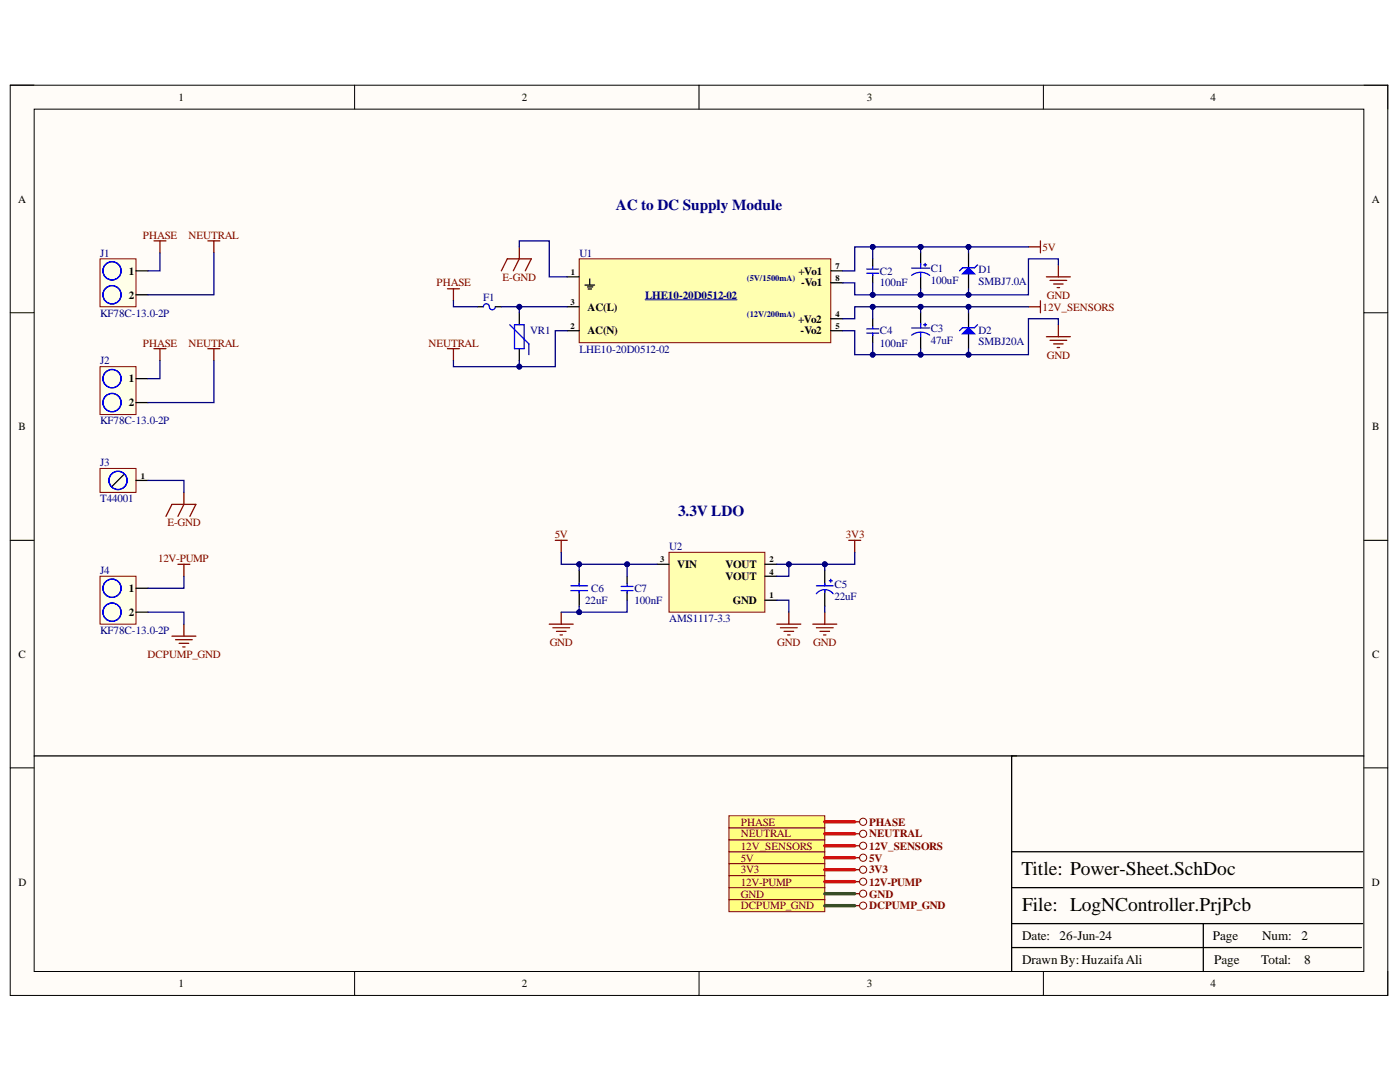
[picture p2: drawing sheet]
<svg xmlns="http://www.w3.org/2000/svg" width="279mm" height="216mm" viewBox="0 0 279 216" stroke-linecap="round" stroke-linejoin="round" font-family="sans-serif">
<defs><g id="words">
<g font-size="3.9">
<text x="203.8" y="174.6">Title: Power-Sheet.SchDoc</text>
<text x="204" y="181.8">File: LogNController.PrjPcb</text>
</g>
<g font-size="3" fill="#000080">
<text x="122.9" y="41.9">AC to DC Supply Module</text>
<text x="135.3" y="102.9">3.3V LDO</text>
</g>
<g font-size="2.6">
<text x="204" y="187.6">Date:</text>
<text x="211.5" y="187.6">26-Jun-24</text>
<text x="242.1" y="187.6">Page</text>
<text x="251.9" y="187.6">Num:</text>
<text x="259.7" y="187.6">2</text>
<text x="204" y="192.4">Drawn By: HuzaifaAli</text>
<text x="242.3" y="192.4">Page</text>
<text x="251.7" y="192.4">Total:</text>
<text x="260.3" y="192.4">8</text>
</g>
<g font-size="2.2">
<text x="35.6" y="20.1">1</text>
<text x="104.1" y="20.1">2</text>
<text x="173" y="20.1">3</text>
<text x="241.6" y="20.1">4</text>
<text x="3.6" y="40.4">A</text>
<text x="273.8" y="40.4">A</text>
<text x="25.7" y="54.8">1</text>
<text x="25.7" y="59.6">2</text>
<text x="159.4" y="54.8">+Vo1</text>
<text x="159.9" y="57.2">-Vo1</text>
<text x="117.2" y="62">AC(L)</text>
<text x="159.3" y="64.4">+Vo2</text>
<text x="117.2" y="66.7">AC(N)</text>
<text x="159.8" y="66.7">-Vo2</text>
<text x="25.7" y="76.3">1</text>
<text x="25.7" y="81.1">2</text>
<text x="3.7" y="85.8">B</text>
<text x="273.9" y="85.8">B</text>
<text x="135.2" y="113.4">VIN</text>
<text x="144.8" y="113.4">VOUT</text>
<text x="25.7" y="118.1">1</text>
<text x="144.8" y="115.8">VOUT</text>
<text x="25.7" y="123">2</text>
<text x="146.2" y="120.5">GND</text>
<text x="3.7" y="131.3">C</text>
<text x="273.9" y="131.3">C</text>
<text x="3.7" y="176.7">D</text>
<text x="273.8" y="176.7">D</text>
<text x="35.6" y="197">1</text>
<text x="104.1" y="197">2</text>
<text x="173" y="197">3</text>
<text x="241.6" y="197">4</text>
</g>
<g font-size="2.2" fill="#800000">
<text x="28.5" y="47.6">PHASE</text>
<text x="37.6" y="47.6">NEUTRAL</text>
<text x="208.1" y="50.1">5V</text>
<text x="87.1" y="57.2">PHASE</text>
<text x="100.3" y="56">E-GND</text>
<text x="208.9" y="59.6">GND</text>
<text x="208.1" y="62">12V_SENSORS</text>
<text x="28.5" y="69.2">PHASE</text>
<text x="37.6" y="69.2">NEUTRAL</text>
<text x="85.5" y="69.2">NEUTRAL</text>
<text x="208.9" y="71.5">GND</text>
<text x="33.4" y="105">E-GND</text>
<text x="110.7" y="107.4">5V</text>
<text x="168.8" y="107.4">3V3</text>
<text x="31.5" y="112.1">12V-PUMP</text>
<text x="29.4" y="131.3">DCPUMP_GND</text>
<text x="109.7" y="128.9">GND</text>
<text x="155.1" y="128.9">GND</text>
<text x="162.3" y="128.9">GND</text>
<text x="147.8" y="167.1">NEUTRAL</text>
<text x="147.8" y="164.7">PHASE</text>
<text x="173.5" y="167.1">NEUTRAL</text>
<text x="173.5" y="164.7">PHASE</text>
<text x="147.8" y="171.9">5V</text>
<text x="147.8" y="169.5">12V_SENSORS</text>
<text x="173.5" y="171.9">5V</text>
<text x="173.5" y="169.5">12V_SENSORS</text>
<text x="147.8" y="179.1">GND</text>
<text x="147.8" y="174.3">3V3</text>
<text x="147.8" y="176.7">12V-PUMP</text>
<text x="173.5" y="179.1">GND</text>
<text x="173.5" y="174.3">3V3</text>
<text x="173.5" y="176.7">12V-PUMP</text>
<text x="147.8" y="181.5">DCPUMP_GND</text>
<text x="173.5" y="181.5">DCPUMP_GND</text>
</g>
<g font-size="2.2" fill="#000080">
<text x="20" y="51.2">J1</text>
<text x="115.6" y="51.2">U1</text>
<text x="128.7" y="59.6">LHE10-20D0512-02</text>
<text x="175.6" y="54.8">C2</text>
<text x="175.6" y="57.2">100nF</text>
<text x="185.7" y="54.3">C1</text>
<text x="185.7" y="56.7">100uF</text>
<text x="195.3" y="54.5">D1</text>
<text x="195.3" y="56.9">SMBJ7.0A</text>
<text x="20" y="63.2">KF78C-13.0-2P</text>
<text x="96.4" y="60">F1</text>
<text x="105.8" y="66.6">VR1</text>
<text x="115.6" y="70.4">LHE10-20D0512-02</text>
<text x="175.6" y="66.7">C4</text>
<text x="175.6" y="69.2">100nF</text>
<text x="185.7" y="66.2">C3</text>
<text x="185.7" y="68.6">47uF</text>
<text x="195.3" y="66.6">D2</text>
<text x="195.3" y="68.9">SMBJ20A</text>
<text x="20" y="72.7">J2</text>
<text x="20" y="84.6">KF78C-13.0-2P</text>
<text x="20" y="93">J3</text>
<text x="20" y="100.2">T44001</text>
<text x="133.6" y="109.8">U2</text>
<text x="20" y="114.6">J4</text>
<text x="118" y="118.1">C6</text>
<text x="126.6" y="118.1">C7</text>
<text x="166.5" y="117.3">C5</text>
<text x="166.5" y="119.7">22uF</text>
<text x="116.8" y="120.5">22uF</text>
<text x="126.6" y="120.5">100nF</text>
<text x="133.6" y="124.1">AMS1117-3.3</text>
<text x="20" y="126.5">KF78C-13.0-2P</text>
</g>
<g font-size="1.7">
<text x="166.7" y="53.7">7</text>
<text x="113.9" y="54.9">1</text>
<text x="166.7" y="56.1">8</text>
<text x="113.8" y="65.6">2</text>
<text x="113.8" y="60.9">3</text>
<text x="166.7" y="63.3">4</text>
<text x="166.7" y="65.6">5</text>
<text x="28.1" y="95.6">1</text>
<text x="131.8" y="112.2">3</text>
<text x="153.6" y="112.2">2</text>
<text x="153.6" y="119.4">1</text>
<text x="153.6" y="114.7">4</text>
</g>
<g font-size="1.7" fill="#000080">
<text x="149" y="56.1">(5V/1500mA)</text>
<text x="149" y="63.3">(12V/200mA)</text>
</g>
</g></defs>
<path d="M2 17h275v181.6h-275z" fill-rule="evenodd" fill="#fffcf8"/>
<path d="M2 17h275v181.6h-275z" fill="none" stroke="#000" stroke-width=".2"/>
<path d="M6.8 21.8h265.4v172.1h-265.4z" fill-rule="evenodd" fill="#fffcf8"/>
<g fill="none" stroke="#000" stroke-width=".2">
<path d="M2 17h4.8M70.8 17v4.8M139.5 17v4.8M208.2 17v4.8M272.2 17h4.8v4.8M6.8 21.8h265.4v172.1h-265.4zM2 62.4h4.8M272.2 62.4h4.8M2 107.8h4.8M272.2 107.8h4.8M2 153.2h4.8M272.2 153.2h4.8"/>
<path d="M70.8 193.9v4.7M139.5 193.9v4.7M208.2 193.9v4.7M277 193.9v4.7"/>
</g>
<path d="M272.2 150.8h-70.3v43.1M201.9 177.1h70M201.9 170h70M201.9 189.1h69.8M201.9 184.3h70M240.1 184.3v9.6" fill="none" stroke="#000" stroke-width=".25"/>
<path d="M133.5 110.2h19.1v12h-19.1z" fill-rule="evenodd" fill="#ffffb0"/>
<path d="M133.5 110.2h19.1v12h-19.1z" fill="none" stroke="#800000" stroke-width=".2"/>
<path d="M131.1 112.6h2.4M152.6 119.8h2.4M152.6 112.6h2.4M152.6 115h2.4M164.6 113.8v3.1M164.6 117.9v3.1" fill="none" stroke="#000" stroke-width=".25"/>
<path d="M162.9 116.9h3.4M164.6 116.4v.5M164.6 117.7v.5M165.5 115.9h.6M165.8 115.6v.6M166.3 118.5a2.12 2.12 0 0 0-3.4 0" fill="none" stroke="#00f" stroke-width=".25"/>
<g fill="none" stroke="#800000" stroke-width=".25">
<path d="M110.8 107.8h2.4M112 107.8v2.4M169.4 107.8h2.4M170.6 107.8v2.4M109.6 124.5h4.8M110.3 125.3h3.4M111 126h2M111.8 126.7h.4M112 122.2v2.3M155 124.5h4.8M155.8 125.3h3.3M156.5 126h1.9"/>
<path d="M157.2 126.7h.5M157.4 122.2v2.3M162.2 124.5h4.8M162.9 125.3h3.4M163.6 126h2M164.4 126.7h.4M164.6 122.2v2.3"/>
</g>
<path d="M20 51.6h7.1v9.6h-7.1z" fill-rule="evenodd" fill="#ffffe8"/>
<path d="M20 51.6h7.1v9.6h-7.1z" fill="none" stroke="#800000" stroke-width=".2"/>
<path d="M27.1 54h2.4M27.1 58.8h2.4" fill="none" stroke="#000" stroke-width=".25"/>
<g fill="none" stroke="#00f" stroke-width=".25">
<circle cx="22.4" cy="58.8" r="1.82"/>
<circle cx="22.4" cy="54" r="1.82"/>
</g>
<path d="M30.7 48.1h2.4M31.9 48.1v2.4M41.5 48.1h2.4M42.7 48.1v2.4" fill="none" stroke="#800000" stroke-width=".25"/>
<path d="M20 73.2h7.1v9.5h-7.1z" fill-rule="evenodd" fill="#ffffe8"/>
<path d="M20 73.2h7.1v9.5h-7.1z" fill="none" stroke="#800000" stroke-width=".2"/>
<path d="M27.1 75.6h2.4M27.1 80.3h2.4" fill="none" stroke="#000" stroke-width=".25"/>
<g fill="none" stroke="#00f" stroke-width=".25">
<circle cx="22.4" cy="75.6" r="1.82"/>
<circle cx="22.4" cy="80.3" r="1.82"/>
</g>
<path d="M30.7 69.6h2.4M31.9 69.6v2.4M41.5 69.6h2.4M42.7 69.6v2.4" fill="none" stroke="#800000" stroke-width=".25"/>
<path d="M20 115h7.1v9.5h-7.1z" fill-rule="evenodd" fill="#ffffe8"/>
<path d="M20 115h7.1v9.5h-7.1z" fill="none" stroke="#800000" stroke-width=".2"/>
<path d="M183.7 50.5v2.4M183.7 55.2v2.4M183.7 62.4v2.4M183.7 67.2v2.4M27.1 117.4h2.4M115.6 113.8v3.1M115.6 117.9v3.1M125.2 115v1.4M125.2 118.2v1.6M27.1 122.2h2.4" fill="none" stroke="#000" stroke-width=".25"/>
<g fill="none" stroke="#00f" stroke-width=".25">
<path d="M181.9 54.9a2.98 2.98 0 0 1 3.6 0M181.9 53.5h3.6M183.7 52.6v.9M183.7 54.3v.9M184.3 52.9h.6M184.6 52.5v.7M181.9 66.9a2.98 2.98 0 0 1 3.6 0M181.9 65.4h3.6M183.7 64.6v.8M183.7 66.3v.9M184.3 64.8h.6M184.6 64.5v.6"/>
<path d="M113.9 116.9h3.4M113.9 117.9h3.4M115.6 116.4v.5M115.6 117.9v.4M124 117.9h2.3M124 117h2.3M125.2 116.4v.5M125.2 117.9v.4"/>
<circle cx="22.4" cy="117.4" r="1.82"/>
<circle cx="22.4" cy="122.2" r="1.82"/>
</g>
<path d="M35.5 112.6h2.4M36.7 112.6v2.4M34.3 126.9h4.8M35 127.6h3.4M35.7 128.4h2M36.5 129.1h.4M36.7 124.5v2.4" fill="none" stroke="#800000" stroke-width=".25"/>
<path d="M115.6 51.6h50.2v16.8h-50.2z" fill-rule="evenodd" fill="#ffffb0"/>
<path d="M115.6 51.6h50.2v16.8h-50.2z" fill="none" stroke="#800000" stroke-width=".2"/>
<g fill="none" stroke="#000" stroke-width=".25">
<path d="M113.2 55.2h2.4M116.8 56.9h1.9M117.3 57.2h1M117.4 57.7h.6M117.7 55.7v1.2M165.8 56.4h2.4M165.8 54h2.4M174.2 51.6v1.5M174.2 54.9v1.5M193.3 50.5v2.9M193.3 54.6v3M113.2 66h2.4"/>
<path d="M113.2 61.2h2.4M165.8 66h2.4M165.8 63.6h2.4M174.2 63.6v1.4M174.2 66.8v1.6"/>
</g>
<path d="M128.7 59.8h18.4" fill="none" stroke="#000080" stroke-width=".2"/>
<path d="M173 54.5h2.4M173 53.7h2.4M174.2 53.1v.5M174.2 54.5v.5M173 66.5h2.4M173 65.6h2.4M174.2 65v.5M174.2 66.5v.5" fill="none" stroke="#00f" stroke-width=".25"/>
<g fill="none" stroke="#800000" stroke-width=".25">
<path d="M205.2 49.3h2.4M207.6 48.1v2.4M208.8 55.2h4.8M209.6 56h3.3M210.3 56.7h1.9M211 57.4h.5M211.2 52.9v2.3M205.2 61.2h2.4M207.6 60v2.4M208.8 67.2h4.8M209.6 67.9h3.3M210.3 68.6h1.9"/>
<path d="M211 69.3h.5M211.2 64.8v2.4"/>
</g>
<path d="M192.1 54.6l1.2-1.2 1.2 1.2z" fill="#00f"/>
<path d="M192.1 54.6l1.2-1.2 1.2 1.2zM195.1 52.9l-.6 .5h-2.4l-.6 .6" fill="none" stroke="#00f" stroke-width=".25"/>
<path d="M193.3 62.4v3M193.3 66.6v3" fill="none" stroke="#000" stroke-width=".25"/>
<path d="M192.1 66.6l1.2-1.2 1.2 1.2z" fill="#00f"/>
<path d="M96.5 61.2a.64 .64 0 0 1 .7-.6 .64 .64 0 0 1 .5 .8 .6 .6 0 0 0 .7 .4 .6 .6 0 0 0 .5-.6M101.7 64.8l3.9 3.8v2.2M102.7 64.8h1.9v4.8h-1.9zM192.1 66.6l1.2-1.2 1.2 1.2zM195.1 64.8l-.6 .6h-2.4l-.6 .6" fill="none" stroke="#00f" stroke-width=".25"/>
<path d="M95.3 61.2h1.2M98.9 61.2h1.2M103.6 62.4v2.4M103.6 69.6v2.4M6.8 150.8h196.1" fill="none" stroke="#000" stroke-width=".25"/>
<path d="M89.3 57.6h2.4M90.5 57.6v2.4M100.1 54l1.1-2.4h4.8l-1.2 2.4M103.6 49.3v2.3l-1.2 2.4M89.3 69.6h2.4M90.5 69.6v2.4" fill="none" stroke="#800000" stroke-width=".25"/>
<path d="M20 93.5h7.1v4.8h-7.1z" fill-rule="evenodd" fill="#ffffe8"/>
<path d="M20 93.5h7.1v4.8h-7.1z" fill="none" stroke="#800000" stroke-width=".2"/>
<path d="M24.8 94.7l-2.4 2.4M27.1 95.9h2.4" fill="none" stroke="#000" stroke-width=".25"/>
<circle cx="23.6" cy="95.9" r="1.82" fill="none" stroke="#00f" stroke-width=".25"/>
<path d="M36.7 98.3v2.3l-1.2 2.4M33.1 103l1.2-2.4h4.8l-1.2 2.4" fill="none" stroke="#800000" stroke-width=".25"/>
<path d="M145.5 177.1h19.1v2.4h-19.1z" fill-rule="evenodd" fill="#ffff80"/>
<g fill="none" stroke="#800000" stroke-width=".2">
<path d="M145.5 177.1h19.1v2.4h-19.1z"/>
<circle cx="172.3" cy="178.3" r=".71"/>
</g>
<path d="M170.6 178.3h.9" fill="none" stroke="#800000" stroke-width=".25"/>
<path d="M145.5 170h19.1v2.3h-19.1z" fill-rule="evenodd" fill="#ffff80"/>
<g fill="none" stroke="#800000" stroke-width=".2">
<path d="M145.5 170h19.1v2.3h-19.1z"/>
<circle cx="172.3" cy="171.1" r=".72"/>
</g>
<path d="M170.6 171.1h.9" fill="none" stroke="#800000" stroke-width=".25"/>
<path d="M145.5 167.6h19.1v2.4h-19.1z" fill-rule="evenodd" fill="#ffff80"/>
<g fill="none" stroke="#800000" stroke-width=".2">
<path d="M145.5 167.6h19.1v2.4h-19.1z"/>
<circle cx="172.3" cy="168.8" r=".72"/>
</g>
<path d="M170.6 168.8h.9" fill="none" stroke="#800000" stroke-width=".25"/>
<path d="M145.5 165.2h19.1v2.4h-19.1z" fill-rule="evenodd" fill="#ffff80"/>
<g fill="none" stroke="#800000" stroke-width=".2">
<path d="M145.5 165.2h19.1v2.4h-19.1z"/>
<circle cx="172.3" cy="166.4" r=".72"/>
</g>
<path d="M170.6 166.4h.9" fill="none" stroke="#800000" stroke-width=".25"/>
<path d="M145.5 162.8h19.1v2.4h-19.1z" fill-rule="evenodd" fill="#ffff80"/>
<g fill="none" stroke="#800000" stroke-width=".2">
<path d="M145.5 162.8h19.1v2.4h-19.1z"/>
<circle cx="172.3" cy="164" r=".72"/>
</g>
<path d="M170.6 164h.9" fill="none" stroke="#800000" stroke-width=".25"/>
<path d="M145.5 172.3h19.1v2.4h-19.1z" fill-rule="evenodd" fill="#ffff80"/>
<g fill="none" stroke="#800000" stroke-width=".2">
<path d="M145.5 172.3h19.1v2.4h-19.1z"/>
<circle cx="172.3" cy="173.5" r=".72"/>
</g>
<path d="M170.6 173.5h.9" fill="none" stroke="#800000" stroke-width=".25"/>
<path d="M145.5 174.7h19.1v2.4h-19.1z" fill-rule="evenodd" fill="#ffff80"/>
<g fill="none" stroke="#800000" stroke-width=".2">
<path d="M145.5 174.7h19.1v2.4h-19.1z"/>
<circle cx="172.3" cy="175.9" r=".71"/>
</g>
<path d="M170.6 175.9h.9" fill="none" stroke="#800000" stroke-width=".25"/>
<path d="M145.5 179.5h19.1v2.4h-19.1z" fill-rule="evenodd" fill="#ffff80"/>
<g fill="none" stroke="#800000" stroke-width=".2">
<path d="M145.5 179.5h19.1v2.4h-19.1z"/>
<circle cx="172.3" cy="180.7" r=".71"/>
</g>
<path d="M170.6 180.7h.9" fill="none" stroke="#800000" stroke-width=".25"/>
<path d="M155 119.8h2.4v2.4M155 112.6h2.4v2.4h-2.4" fill="none" stroke="#000080" stroke-width=".25"/>
<circle cx="157.4" cy="112.6" r=".48" fill="#000080"/>
<circle cx="157.4" cy="112.6" r=".48" fill="none" stroke="#000080" stroke-width=".2"/>
<path d="M31.9 50.5v3.5h-2.4M42.7 50.5v8.3h-13.2M31.9 72v3.6h-2.4M42.7 72v8.3h-13.2M36.7 115v2.4h-7.2M115.6 112.6v1.2M29.5 122.2h7.2v2.3M164.6 121v1.2" fill="none" stroke="#000080" stroke-width=".25"/>
<circle cx="115.6" cy="112.6" r=".48" fill="#000080"/>
<circle cx="115.6" cy="112.6" r=".48" fill="none" stroke="#000080" stroke-width=".2"/>
<path d="M115.6 121v1.2" fill="none" stroke="#000080" stroke-width=".25"/>
<circle cx="115.6" cy="122.2" r=".48" fill="#000080"/>
<circle cx="115.6" cy="122.2" r=".48" fill="none" stroke="#000080" stroke-width=".2"/>
<path d="M131.1 112.6h-5.9v2.4" fill="none" stroke="#000080" stroke-width=".25"/>
<circle cx="125.2" cy="112.6" r=".48" fill="#000080"/>
<circle cx="125.2" cy="112.6" r=".48" fill="none" stroke="#000080" stroke-width=".2"/>
<path d="M205.2 49.3h-34.6v4.7h-2.4" fill="none" stroke="#000080" stroke-width=".25"/>
<circle cx="174.2" cy="49.3" r=".48" fill="#000080"/>
<circle cx="174.2" cy="49.3" r=".48" fill="none" stroke="#000080" stroke-width=".2"/>
<circle cx="183.7" cy="49.3" r=".48" fill="#000080"/>
<circle cx="183.7" cy="49.3" r=".48" fill="none" stroke="#000080" stroke-width=".2"/>
<circle cx="193.3" cy="49.3" r=".48" fill="#000080"/>
<circle cx="193.3" cy="49.3" r=".48" fill="none" stroke="#000080" stroke-width=".2"/>
<path d="M205.2 61.2h-34.6v2.4h-2.4" fill="none" stroke="#000080" stroke-width=".25"/>
<circle cx="174.2" cy="61.2" r=".48" fill="#000080"/>
<circle cx="174.2" cy="61.2" r=".48" fill="none" stroke="#000080" stroke-width=".2"/>
<circle cx="183.7" cy="61.2" r=".48" fill="#000080"/>
<circle cx="183.7" cy="61.2" r=".48" fill="none" stroke="#000080" stroke-width=".2"/>
<circle cx="193.3" cy="61.2" r=".48" fill="#000080"/>
<circle cx="193.3" cy="61.2" r=".48" fill="none" stroke="#000080" stroke-width=".2"/>
<path d="M211.2 64.8v-1.2h-6v7.2h-34.6v-4.8h-2.4" fill="none" stroke="#000080" stroke-width=".25"/>
<circle cx="174.2" cy="70.8" r=".48" fill="#000080"/>
<circle cx="174.2" cy="70.8" r=".48" fill="none" stroke="#000080" stroke-width=".2"/>
<circle cx="183.7" cy="70.8" r=".48" fill="#000080"/>
<circle cx="183.7" cy="70.8" r=".48" fill="none" stroke="#000080" stroke-width=".2"/>
<circle cx="193.3" cy="70.8" r=".48" fill="#000080"/>
<circle cx="193.3" cy="70.8" r=".48" fill="none" stroke="#000080" stroke-width=".2"/>
<path d="M211.2 52.9v-1.3h-6v7.2h-34.6v-2.4h-2.4" fill="none" stroke="#000080" stroke-width=".25"/>
<circle cx="174.2" cy="58.8" r=".48" fill="#000080"/>
<circle cx="174.2" cy="58.8" r=".48" fill="none" stroke="#000080" stroke-width=".2"/>
<circle cx="183.7" cy="58.8" r=".48" fill="#000080"/>
<circle cx="183.7" cy="58.8" r=".48" fill="none" stroke="#000080" stroke-width=".2"/>
<circle cx="193.3" cy="58.8" r=".48" fill="#000080"/>
<circle cx="193.3" cy="58.8" r=".48" fill="none" stroke="#000080" stroke-width=".2"/>
<path d="M174.2 61.2v2.4" fill="none" stroke="#000080" stroke-width=".25"/>
<circle cx="174.2" cy="61.2" r=".48" fill="#000080"/>
<circle cx="174.2" cy="61.2" r=".48" fill="none" stroke="#000080" stroke-width=".2"/>
<path d="M174.2 68.4v2.4" fill="none" stroke="#000080" stroke-width=".25"/>
<circle cx="174.2" cy="70.8" r=".48" fill="#000080"/>
<circle cx="174.2" cy="70.8" r=".48" fill="none" stroke="#000080" stroke-width=".2"/>
<path d="M174.2 49.3v2.3" fill="none" stroke="#000080" stroke-width=".25"/>
<circle cx="174.2" cy="49.3" r=".48" fill="#000080"/>
<circle cx="174.2" cy="49.3" r=".48" fill="none" stroke="#000080" stroke-width=".2"/>
<path d="M174.2 56.4v2.4" fill="none" stroke="#000080" stroke-width=".25"/>
<circle cx="174.2" cy="58.8" r=".48" fill="#000080"/>
<circle cx="174.2" cy="58.8" r=".48" fill="none" stroke="#000080" stroke-width=".2"/>
<path d="M183.7 49.3v1.2" fill="none" stroke="#000080" stroke-width=".25"/>
<circle cx="183.7" cy="49.3" r=".48" fill="#000080"/>
<circle cx="183.7" cy="49.3" r=".48" fill="none" stroke="#000080" stroke-width=".2"/>
<path d="M183.7 57.6v1.2" fill="none" stroke="#000080" stroke-width=".25"/>
<circle cx="183.7" cy="58.8" r=".48" fill="#000080"/>
<circle cx="183.7" cy="58.8" r=".48" fill="none" stroke="#000080" stroke-width=".2"/>
<path d="M183.7 61.2v1.2" fill="none" stroke="#000080" stroke-width=".25"/>
<circle cx="183.7" cy="61.2" r=".48" fill="#000080"/>
<circle cx="183.7" cy="61.2" r=".48" fill="none" stroke="#000080" stroke-width=".2"/>
<path d="M183.7 69.6v1.2" fill="none" stroke="#000080" stroke-width=".25"/>
<circle cx="183.7" cy="70.8" r=".48" fill="#000080"/>
<circle cx="183.7" cy="70.8" r=".48" fill="none" stroke="#000080" stroke-width=".2"/>
<path d="M193.3 61.2v1.2" fill="none" stroke="#000080" stroke-width=".25"/>
<circle cx="193.3" cy="61.2" r=".48" fill="#000080"/>
<circle cx="193.3" cy="61.2" r=".48" fill="none" stroke="#000080" stroke-width=".2"/>
<path d="M193.3 69.6v1.2" fill="none" stroke="#000080" stroke-width=".25"/>
<circle cx="193.3" cy="70.8" r=".48" fill="#000080"/>
<circle cx="193.3" cy="70.8" r=".48" fill="none" stroke="#000080" stroke-width=".2"/>
<path d="M193.3 57.6v1.2" fill="none" stroke="#000080" stroke-width=".25"/>
<circle cx="193.3" cy="58.8" r=".48" fill="#000080"/>
<circle cx="193.3" cy="58.8" r=".48" fill="none" stroke="#000080" stroke-width=".2"/>
<path d="M193.3 49.3v1.2" fill="none" stroke="#000080" stroke-width=".25"/>
<circle cx="193.3" cy="49.3" r=".48" fill="#000080"/>
<circle cx="193.3" cy="49.3" r=".48" fill="none" stroke="#000080" stroke-width=".2"/>
<path d="M103.6 49.3v-1.2h6v7.1h3.6M113.2 66h-2.4v7.2h-7.2v-1.2" fill="none" stroke="#000080" stroke-width=".25"/>
<circle cx="103.6" cy="73.2" r=".48" fill="#000080"/>
<circle cx="103.6" cy="73.2" r=".48" fill="none" stroke="#000080" stroke-width=".2"/>
<path d="M100.1 61.2h13.1" fill="none" stroke="#000080" stroke-width=".25"/>
<circle cx="103.6" cy="61.2" r=".48" fill="#000080"/>
<circle cx="103.6" cy="61.2" r=".48" fill="none" stroke="#000080" stroke-width=".2"/>
<path d="M90.5 60v1.2h4.8M164.6 112.6v1.2" fill="none" stroke="#000080" stroke-width=".25"/>
<circle cx="164.6" cy="112.6" r=".48" fill="#000080"/>
<circle cx="164.6" cy="112.6" r=".48" fill="none" stroke="#000080" stroke-width=".2"/>
<path d="M125.2 119.8v2.4h-13.2" fill="none" stroke="#000080" stroke-width=".25"/>
<circle cx="115.6" cy="122.2" r=".48" fill="#000080"/>
<circle cx="115.6" cy="122.2" r=".48" fill="none" stroke="#000080" stroke-width=".2"/>
<path d="M112 110.2v2.4h13.2" fill="none" stroke="#000080" stroke-width=".25"/>
<circle cx="125.2" cy="112.6" r=".48" fill="#000080"/>
<circle cx="125.2" cy="112.6" r=".48" fill="none" stroke="#000080" stroke-width=".2"/>
<circle cx="115.6" cy="112.6" r=".48" fill="#000080"/>
<circle cx="115.6" cy="112.6" r=".48" fill="none" stroke="#000080" stroke-width=".2"/>
<path d="M170.6 110.2v2.4h-13.2" fill="none" stroke="#000080" stroke-width=".25"/>
<circle cx="157.4" cy="112.6" r=".48" fill="#000080"/>
<circle cx="157.4" cy="112.6" r=".48" fill="none" stroke="#000080" stroke-width=".2"/>
<circle cx="164.6" cy="112.6" r=".48" fill="#000080"/>
<circle cx="164.6" cy="112.6" r=".48" fill="none" stroke="#000080" stroke-width=".2"/>
<path d="M103.6 61.2v1.2" fill="none" stroke="#000080" stroke-width=".25"/>
<circle cx="103.6" cy="61.2" r=".48" fill="#000080"/>
<circle cx="103.6" cy="61.2" r=".48" fill="none" stroke="#000080" stroke-width=".2"/>
<path d="M90.5 72v1.2h13.1" fill="none" stroke="#000080" stroke-width=".25"/>
<circle cx="103.6" cy="73.2" r=".48" fill="#000080"/>
<circle cx="103.6" cy="73.2" r=".48" fill="none" stroke="#000080" stroke-width=".2"/>
<path d="M29.5 95.9h7.2v2.4" fill="none" stroke="#000080" stroke-width=".25"/>
<path d="M164.6 178.3h6M164.6 180.7h6" fill="none" stroke="#274e13" stroke-width=".68"/>
<path d="M164.6 171.1h6M164.6 168.8h6M164.6 166.4h6M164.6 164h6M164.6 173.5h6M164.6 175.9h6" fill="none" stroke="#f00" stroke-width=".68"/>
<use href="#words"/>
</svg>
